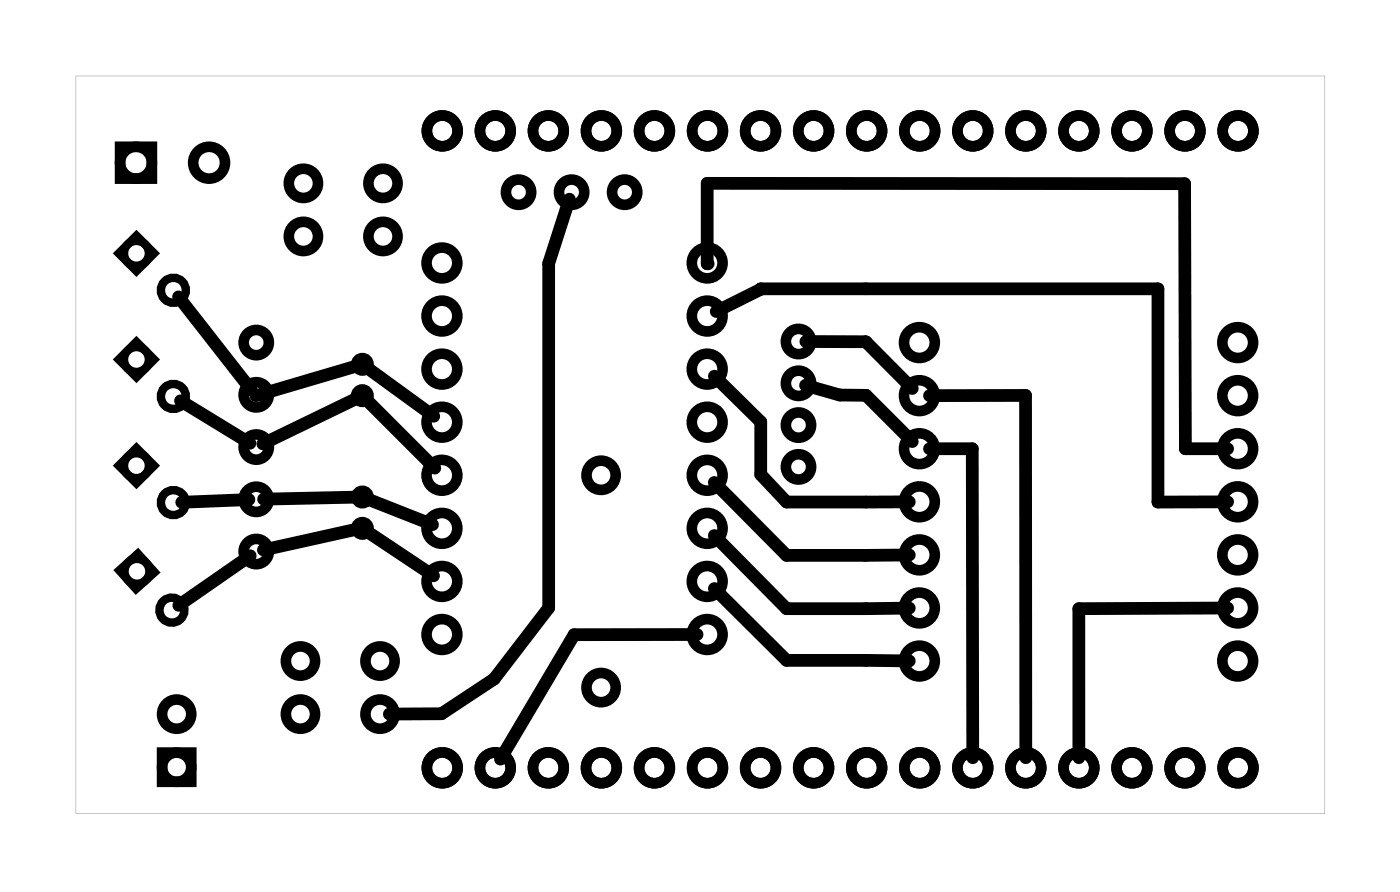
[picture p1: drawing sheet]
<svg xmlns="http://www.w3.org/2000/svg" width="67mm" height="43mm" viewBox="0 0 67 43" stroke-linecap="round" stroke-linejoin="round" font-family="sans-serif">
<g fill="#000">
<path d="M3.6 3.6h59.8v35.3h-59.8zM3.6 3.6v35.3h59.8v-35.3z"/>
<circle cx="33.9" cy="12.6" r=".3"/>
<circle cx="17.3" cy="25.3" r=".3"/>
</g>
<g fill="none" stroke="#000" stroke-width=".51">
<path d="M5.7 7h1.6v1.5h-1.6zM7.8 36h1.4v1.4h-1.4z"/>
<circle cx="6.5" cy="7.8" r=".76"/>
<circle cx="10" cy="7.8" r=".76"/>
<circle cx="12.3" cy="18.9" r=".6"/>
<circle cx="12.3" cy="16.4" r=".6"/>
<circle cx="14.5" cy="8.8" r=".7"/>
<circle cx="14.5" cy="11.3" r=".7"/>
<circle cx="18.3" cy="8.8" r=".7"/>
<circle cx="18.3" cy="11.3" r=".7"/>
<circle cx="21.2" cy="15.1" r=".74"/>
<circle cx="21.2" cy="12.6" r=".74"/>
<circle cx="21.2" cy="17.7" r=".74"/>
<circle cx="21.2" cy="6.3" r=".74"/>
<circle cx="23.7" cy="6.3" r=".74"/>
<circle cx="24.8" cy="9.2" r=".6"/>
<circle cx="26.3" cy="6.3" r=".74"/>
<circle cx="27.4" cy="9.2" r=".6"/>
<circle cx="28.8" cy="6.3" r=".74"/>
<circle cx="29.9" cy="9.2" r=".6"/>
<circle cx="31.3" cy="6.3" r=".74"/>
<circle cx="33.9" cy="15.1" r=".74"/>
<circle cx="33.9" cy="12.6" r=".74"/>
<circle cx="33.9" cy="17.7" r=".74"/>
<circle cx="33.9" cy="6.3" r=".74"/>
<circle cx="36.4" cy="6.3" r=".74"/>
<circle cx="38.2" cy="16.3" r=".6"/>
<circle cx="38.2" cy="18.3" r=".6"/>
<circle cx="39" cy="6.3" r=".74"/>
<circle cx="41.5" cy="6.3" r=".74"/>
<circle cx="44" cy="18.9" r=".74"/>
<circle cx="44" cy="16.4" r=".74"/>
<circle cx="44" cy="6.3" r=".74"/>
<circle cx="46.6" cy="6.3" r=".74"/>
<circle cx="49.1" cy="6.3" r=".74"/>
<circle cx="51.7" cy="6.3" r=".74"/>
<circle cx="54.2" cy="6.3" r=".74"/>
<circle cx="56.7" cy="6.3" r=".74"/>
<circle cx="59.3" cy="18.9" r=".74"/>
<circle cx="59.3" cy="16.4" r=".74"/>
<circle cx="59.3" cy="6.3" r=".74"/>
<circle cx="8.5" cy="34.2" r=".7"/>
<circle cx="8.5" cy="36.7" r=".7"/>
<circle cx="12.3" cy="21.4" r=".6"/>
<circle cx="12.3" cy="23.9" r=".6"/>
<circle cx="12.3" cy="26.4" r=".6"/>
<circle cx="14.4" cy="31.6" r=".7"/>
<circle cx="14.4" cy="34.2" r=".7"/>
<circle cx="18.2" cy="31.6" r=".7"/>
<circle cx="18.2" cy="34.2" r=".7"/>
<circle cx="21.2" cy="20.2" r=".74"/>
<circle cx="21.2" cy="25.3" r=".74"/>
<circle cx="21.2" cy="30.4" r=".74"/>
<circle cx="21.2" cy="27.8" r=".74"/>
<circle cx="21.2" cy="22.7" r=".74"/>
<circle cx="21.2" cy="36.7" r=".74"/>
<circle cx="23.7" cy="36.7" r=".74"/>
<circle cx="26.3" cy="36.7" r=".74"/>
<circle cx="28.8" cy="22.7" r=".7"/>
<circle cx="28.8" cy="32.9" r=".7"/>
<circle cx="28.8" cy="36.7" r=".74"/>
<circle cx="31.3" cy="36.7" r=".74"/>
<circle cx="33.9" cy="20.2" r=".74"/>
<circle cx="33.9" cy="30.4" r=".74"/>
<circle cx="33.9" cy="27.8" r=".74"/>
<circle cx="33.9" cy="22.7" r=".74"/>
<circle cx="33.9" cy="25.3" r=".74"/>
<circle cx="33.9" cy="36.7" r=".74"/>
<circle cx="36.4" cy="36.7" r=".74"/>
<circle cx="38.2" cy="20.3" r=".6"/>
<circle cx="38.2" cy="22.3" r=".6"/>
<circle cx="39" cy="36.7" r=".74"/>
<circle cx="41.5" cy="36.7" r=".74"/>
<circle cx="44" cy="21.5" r=".74"/>
<circle cx="44" cy="24" r=".74"/>
<circle cx="44" cy="31.6" r=".74"/>
<circle cx="44" cy="29.1" r=".74"/>
<circle cx="44" cy="26.6" r=".74"/>
<circle cx="44" cy="36.7" r=".74"/>
<circle cx="46.6" cy="36.7" r=".74"/>
<circle cx="49.1" cy="36.7" r=".74"/>
<circle cx="51.7" cy="36.7" r=".74"/>
<circle cx="54.2" cy="36.7" r=".74"/>
<circle cx="56.7" cy="36.7" r=".74"/>
<circle cx="59.3" cy="21.5" r=".74"/>
<circle cx="59.3" cy="24" r=".74"/>
<circle cx="59.3" cy="31.6" r=".74"/>
<circle cx="59.3" cy="29.1" r=".74"/>
<circle cx="59.3" cy="26.6" r=".74"/>
<circle cx="59.3" cy="36.7" r=".74"/>
</g>
<g fill="none" stroke="#000" stroke-width=".4">
<path d="M5.7 12.1l.8-.8 .9 .8-.9 .9zM5.7 17.2l.8-.8 .9 .8-.9 .9zM5.7 22.3l.8-.9 .9 .9-.9 .8zM5.7 27.3l.9-.8 .8 .9-.9 .8z"/>
<circle cx="6.5" cy="12.1" r=".6"/>
<circle cx="6.5" cy="17.2" r=".6"/>
<circle cx="8.3" cy="19" r=".6"/>
<circle cx="8.3" cy="13.9" r=".6"/>
<circle cx="6.5" cy="22.3" r=".6"/>
<circle cx="6.6" cy="27.3" r=".6"/>
<circle cx="8.2" cy="29.2" r=".6"/>
<circle cx="8.3" cy="24.1" r=".6"/>
</g>
<g fill="none" stroke="#000" stroke-width=".3">
<circle cx="17.3" cy="18.9" r=".4"/>
<circle cx="17.3" cy="17.4" r=".4"/>
<circle cx="17.3" cy="23.8" r=".4"/>
<circle cx="17.3" cy="25.3" r=".4"/>
</g>
<g fill="none" stroke="#000" stroke-width=".61">
<path d="M8.5 14.2l3.5 4.5M8.6 19.2l3.4 2M17.1 17.5l-4.9 1.4M17.3 17.4l3.5 2.5M17.3 18.9l-4.7 2.3M17.5 19.1l3.3 3.3M27.3 9.5l-1 3.1v16.5l-2.6 3.4-2.6 1.7h-2.5M33.9 12.6v-3.8h22.8l.1 12.7h2M34.2 18l2.2 2.2v2.5l1.3 1.3h5.8M36.4 13.8h19v10.2h3.4M36.4 13.8h.1M36.4 13.8l-2.1 1.1"/>
<path d="M38.6 18.4l1.6 .5h1.3l2.2 2.2M38.6 16.3l2.8 .1 2.3 2.2M44.5 18.9h4.6v17.4M11.9 23.9l-3.2 .1M12 26.6l-3.4 2.4M17.1 23.8l-4.5 .1M17.3 25.3l-4.7 1M17.3 23.8l3.4 1.3M17.6 25.4l3.2 2.2M33.4 30.4h-5.9l-3.5 5.9M34.2 25.6l3.5 3.5h5.8M34.2 23.1l3.5 3.5h5.8"/>
<path d="M34.2 28.2l3.5 3.4h5.8M44.5 21.5h2l.1 14.8M58.8 29.1h-7.1v7.2"/>
</g>
</svg>
